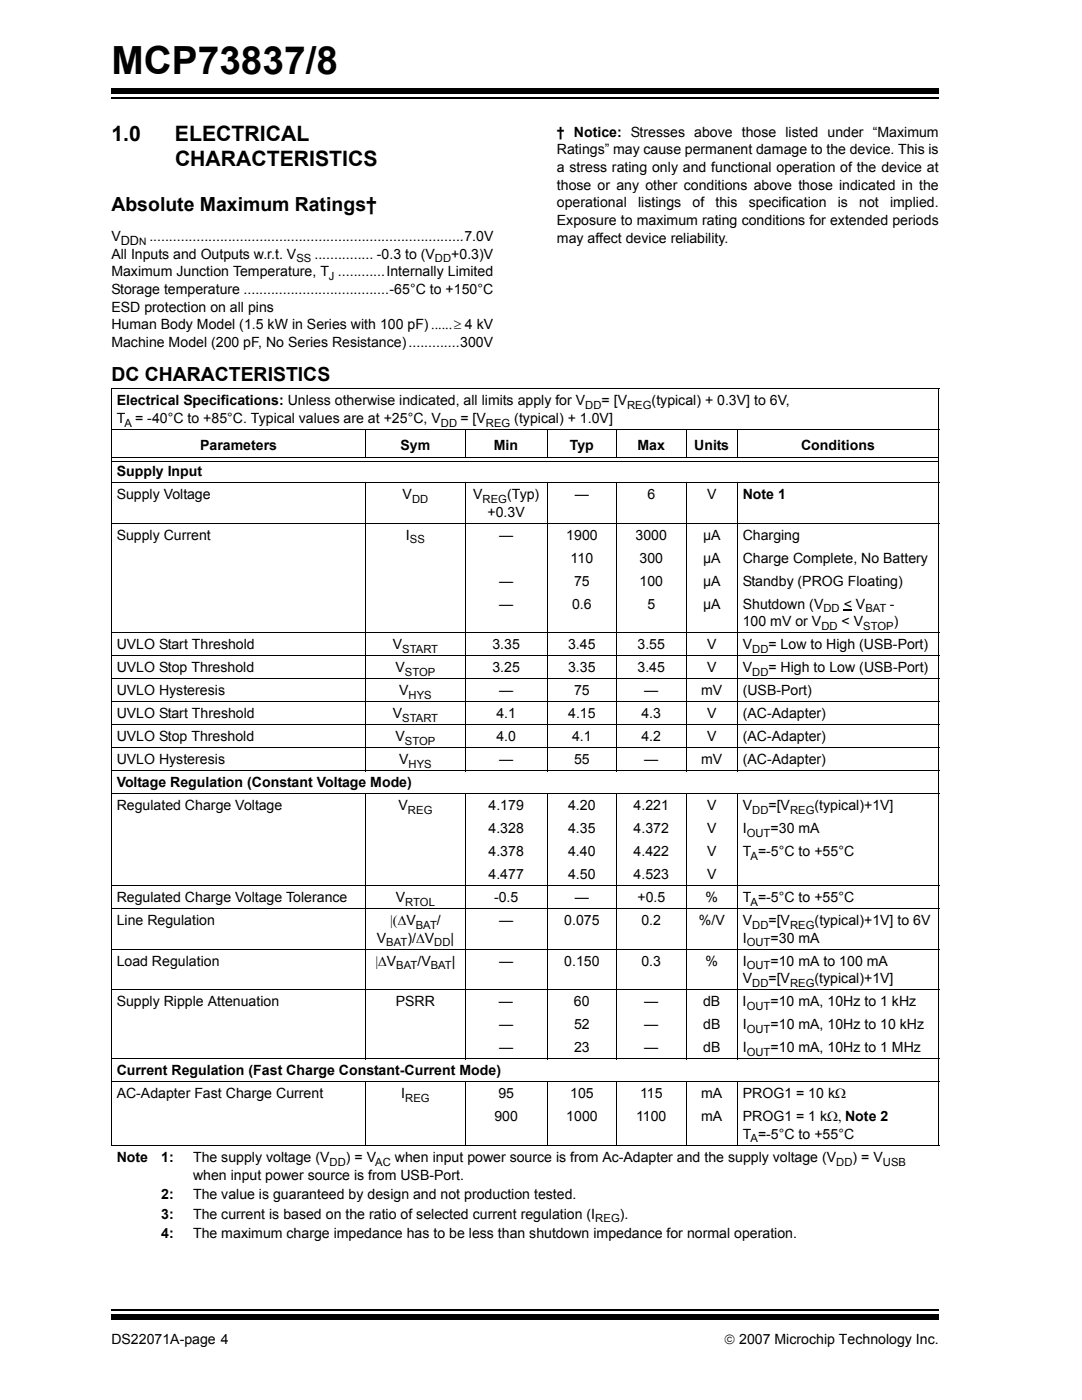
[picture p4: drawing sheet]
<svg xmlns="http://www.w3.org/2000/svg" width="216mm" height="279mm" viewBox="0 0 216 279" stroke-linecap="round" stroke-linejoin="round" font-family="sans-serif">
<defs><g id="words">
<text font-size="7.7" x="22.2" y="14.7">MCP73837/8</text>
<g font-size="4.2">
<text x="22.2" y="28.2">1.0</text>
<text x="34.9" y="28.2">ELECTRICAL</text>
<text x="34.9" y="33.1">CHARACTERISTICS</text>
</g>
<g font-size="3.9">
<text x="22.2" y="42.1">Absolute Maximum Ratings†</text>
<text x="22.2" y="76">DC CHARACTERISTICS</text>
</g>
<g font-size="2.8">
<text x="111.1" y="27.3">† Notice: Stresses above those listed under “Maximum</text>
<text x="111.1" y="30.8">Ratings” may cause permanent damage to the device. This is</text>
<text x="111.1" y="34.3">a stress rating only and functional operation of the device at</text>
<text x="111.1" y="41.4">operational</text>
<text x="111.1" y="37.9">those or any other conditions above those indicated in the</text>
<text x="127.3" y="41.4">listings</text>
<text x="138.2" y="41.4">of</text>
<text x="142.8" y="41.4">this</text>
<text x="149.4" y="41.4">specification</text>
<text x="167.2" y="41.4">is</text>
<text x="171.4" y="41.4">not</text>
<text x="177.6" y="41.4">implied.</text>
<text x="111.1" y="44.9">Exposure to maximum rating conditions for extended periods</text>
<text x="22.2" y="48.1">V</text>
<text x="22.2" y="51.6">All Inputs and Outputs w.r.t. V</text>
<text x="29.8" y="48.1">................................................................................7.0V</text>
<text x="62.7" y="51.6">............... -0.3 to (V</text>
<text x="90" y="51.6">+0.3)V</text>
<text x="111.1" y="48.4">may affect device reliability.</text>
<text x="22.2" y="58.7">Storage temperature .....................................-65°C to +150°C</text>
<text x="22.2" y="55.1">Maximum Junction Temperature, T ............Internally Limited</text>
<text x="22.2" y="62.2">ESD protection on all pins</text>
<text x="22.2" y="65.7">Human Body Model (1.5 kW in Series with 100 pF) ......≥ 4 kV</text>
<text x="22.2" y="69.3">Machine Model (200 pF, No Series Resistance).............300V</text>
<text x="23.3" y="80.9">Electrical Specifications: Unless otherwise indicated, all limits apply for V</text>
<text x="120" y="80.9">= [V</text>
<text x="130" y="80.9">(typical) + 0.3V] to 6V,</text>
<text x="23.3" y="84.4">T = -40°C to +85°C. Typical values are at +25°C, V</text>
<text x="39.9" y="89.7">Parameters</text>
<text x="79.9" y="89.7">Sym</text>
<text x="91.9" y="84.4">= [V</text>
<text x="98.5" y="89.7">Min</text>
<text x="102.6" y="84.4">(typical) + 1.0V]</text>
<text x="113.7" y="89.7">Typ</text>
<text x="127.2" y="89.7">Max</text>
<text x="138.5" y="89.7">Units</text>
<text x="159.8" y="89.7">Conditions</text>
<text x="23.3" y="95">Supply Input</text>
<text x="23.3" y="99.6">Supply Voltage</text>
<text x="80.3" y="99.6">V</text>
<text x="94.4" y="99.6">V</text>
<text x="101.2" y="99.6">(Typ)</text>
<text x="114.7" y="99.6">—</text>
<text x="129.2" y="99.6">6</text>
<text x="141.1" y="99.6">V</text>
<text x="148.2" y="99.6">Note 1</text>
<text x="23.3" y="107.7">Supply Current</text>
<text x="81" y="107.7">I</text>
<text x="97.3" y="103.1">+0.3V</text>
<text x="99.6" y="107.7">—</text>
<text x="113" y="107.7">1900</text>
<text x="126.8" y="107.7">3000</text>
<text x="140.3" y="107.7">µA</text>
<text x="148.2" y="107.7">Charging</text>
<text x="113.9" y="112.3">110</text>
<text x="127.6" y="112.3">300</text>
<text x="140.3" y="112.3">µA</text>
<text x="148.2" y="112.3">Charge Complete, No Battery</text>
<text x="99.6" y="116.9">—</text>
<text x="114.6" y="116.9">75</text>
<text x="127.6" y="116.9">100</text>
<text x="140.3" y="116.9">µA</text>
<text x="148.2" y="116.9">Standby (PROG Floating)</text>
<text x="99.6" y="121.5">—</text>
<text x="114.2" y="121.5">0.6</text>
<text x="129.2" y="121.5">5</text>
<text x="140.3" y="121.5">µA</text>
<text x="148.2" y="121.5">Shutdown (V</text>
<text x="148.2" y="125">100 mV or V</text>
<text x="167.9" y="125">&lt; V</text>
<text x="168.4" y="121.5">&lt; V</text>
<text x="177.5" y="121.5">-</text>
<text x="178.3" y="125">)</text>
<text x="23.3" y="129.6">UVLO Start Threshold</text>
<text x="78.4" y="129.6">V</text>
<text x="98.3" y="129.6">3.35</text>
<text x="113.4" y="129.6">3.45</text>
<text x="127.2" y="129.6">3.55</text>
<text x="141.1" y="129.6">V</text>
<text x="148.2" y="129.6">V</text>
<text x="153.4" y="129.6">= Low to High (USB-Port)</text>
<text x="23.3" y="134.2">UVLO Stop Threshold</text>
<text x="78.9" y="134.2">V</text>
<text x="98.3" y="134.2">3.25</text>
<text x="113.4" y="134.2">3.35</text>
<text x="127.2" y="134.2">3.45</text>
<text x="141.1" y="134.2">V</text>
<text x="148.2" y="134.2">V</text>
<text x="153.4" y="134.2">= High to Low (USB-Port)</text>
<text x="23.3" y="143.3">UVLO Start Threshold</text>
<text x="23.3" y="138.8">UVLO Hysteresis</text>
<text x="78.4" y="143.3">V</text>
<text x="79.7" y="138.8">V</text>
<text x="99" y="143.3">4.1</text>
<text x="99.6" y="138.8">—</text>
<text x="113.4" y="143.3">4.15</text>
<text x="114.6" y="138.8">75</text>
<text x="128" y="143.3">4.3</text>
<text x="128.5" y="138.8">—</text>
<text x="139.9" y="138.8">mV</text>
<text x="141.1" y="143.3">V</text>
<text x="148.2" y="138.8">(USB-Port)</text>
<text x="148.2" y="143.3">(AC-Adapter)</text>
<text x="23.3" y="147.9">UVLO Stop Threshold</text>
<text x="78.9" y="147.9">V</text>
<text x="99" y="147.9">4.0</text>
<text x="114.2" y="147.9">4.1</text>
<text x="128" y="147.9">4.2</text>
<text x="141.1" y="147.9">V</text>
<text x="148.2" y="147.9">(AC-Adapter)</text>
<text x="23.3" y="152.5">UVLO Hysteresis</text>
<text x="79.7" y="152.5">V</text>
<text x="99.6" y="152.5">—</text>
<text x="114.6" y="152.5">55</text>
<text x="128.5" y="152.5">—</text>
<text x="139.9" y="152.5">mV</text>
<text x="148.2" y="152.5">(AC-Adapter)</text>
<text x="23.3" y="157.1">Voltage Regulation (Constant Voltage Mode)</text>
<text x="23.3" y="161.7">Regulated Charge Voltage</text>
<text x="79.5" y="161.7">V</text>
<text x="97.5" y="161.7">4.179</text>
<text x="113.4" y="161.7">4.20</text>
<text x="126.4" y="161.7">4.221</text>
<text x="141.1" y="161.7">V</text>
<text x="148.2" y="161.7">V</text>
<text x="153.4" y="161.7">=[V</text>
<text x="162.5" y="161.7">(typical)+1V]</text>
<text x="97.5" y="166.3">4.328</text>
<text x="113.4" y="166.3">4.35</text>
<text x="126.4" y="166.3">4.372</text>
<text x="141.1" y="166.3">V</text>
<text x="148.2" y="166.3">I</text>
<text x="153.8" y="166.3">=30 mA</text>
<text x="97.5" y="170.9">4.378</text>
<text x="113.4" y="170.9">4.40</text>
<text x="126.4" y="170.9">4.422</text>
<text x="141.1" y="170.9">V</text>
<text x="148.2" y="170.9">T =-5°C to +55°C</text>
<text x="97.5" y="175.5">4.477</text>
<text x="113.4" y="175.5">4.50</text>
<text x="126.4" y="175.5">4.523</text>
<text x="141.1" y="175.5">V</text>
<text x="23.3" y="180">Regulated Charge Voltage Tolerance</text>
<text x="23.3" y="184.6">Line Regulation</text>
<text x="77.9" y="184.6">|(ΔV</text>
<text x="79" y="180">V</text>
<text x="87.2" y="184.6">/</text>
<text x="98.6" y="180">-0.5</text>
<text x="99.6" y="184.6">—</text>
<text x="112.6" y="184.6">0.075</text>
<text x="114.7" y="180">—</text>
<text x="127.2" y="180">+0.5</text>
<text x="128" y="184.6">0.2</text>
<text x="139.4" y="184.6">%/V</text>
<text x="140.8" y="180">%</text>
<text x="148.2" y="184.6">V</text>
<text x="148.2" y="180">T =-5°C to +55°C</text>
<text x="153.4" y="184.6">=[V</text>
<text x="162.5" y="184.6">(typical)+1V] to 6V</text>
<text x="75.2" y="188.2">V</text>
<text x="81.3" y="188.2">)/ΔV</text>
<text x="89.9" y="188.2">|</text>
<text x="148.2" y="188.2">I</text>
<text x="153.8" y="188.2">=30 mA</text>
<text x="23.3" y="192.7">Load Regulation</text>
<text x="74.9" y="192.7">|ΔV</text>
<text x="83.3" y="192.7">/V</text>
<text x="90.2" y="192.7">|</text>
<text x="99.6" y="192.7">—</text>
<text x="112.6" y="192.7">0.150</text>
<text x="128" y="192.7">0.3</text>
<text x="140.8" y="192.7">%</text>
<text x="148.2" y="192.7">I</text>
<text x="148.2" y="196.3">V</text>
<text x="153.4" y="196.3">=[V</text>
<text x="153.8" y="192.7">=10 mA to 100 mA</text>
<text x="162.5" y="196.3">(typical)+1V]</text>
<text x="23.3" y="200.9">Supply Ripple Attenuation</text>
<text x="79" y="200.9">PSRR</text>
<text x="99.6" y="200.9">—</text>
<text x="114.5" y="200.9">60</text>
<text x="128.5" y="200.9">—</text>
<text x="140.3" y="200.9">dB</text>
<text x="148.2" y="200.9">I</text>
<text x="153.8" y="200.9">=10 mA, 10Hz to 1 kHz</text>
<text x="99.6" y="205.4">—</text>
<text x="114.6" y="205.4">52</text>
<text x="128.5" y="205.4">—</text>
<text x="140.3" y="205.4">dB</text>
<text x="148.2" y="205.4">I</text>
<text x="153.8" y="205.4">=10 mA, 10Hz to 10 kHz</text>
<text x="23.3" y="214.6">Current Regulation (Fast Charge Constant-Current Mode)</text>
<text x="99.6" y="210">—</text>
<text x="114.6" y="210">23</text>
<text x="128.5" y="210">—</text>
<text x="140.3" y="210">dB</text>
<text x="148.2" y="210">I</text>
<text x="153.8" y="210">=10 mA, 10Hz to 1 MHz</text>
<text x="23.3" y="219.2">AC-Adapter Fast Charge Current</text>
<text x="80.1" y="219.2">I</text>
<text x="99.4" y="219.2">95</text>
<text x="113.8" y="219.2">105</text>
<text x="127.7" y="219.2">115</text>
<text x="139.9" y="219.2">mA</text>
<text x="148.2" y="219.2">PROG1 = 10 kΩ</text>
<text x="98.7" y="223.8">900</text>
<text x="113" y="223.8">1000</text>
<text x="126.9" y="223.8">1100</text>
<text x="139.9" y="223.8">mA</text>
<text x="148.2" y="227.3">T =-5°C to +55°C</text>
<text x="148.2" y="223.8">PROG1 = 1 kΩ, Note 2</text>
<text x="23.3" y="231.9">Note</text>
<text x="32.2" y="231.9">1:</text>
<text x="38.5" y="231.9">The supply voltage (V</text>
<text x="69" y="231.9">) = V</text>
<text x="78.8" y="231.9">when input power source is from Ac-Adapter and the supply voltage (V</text>
<text x="170.1" y="231.9">) = V</text>
<text x="32.2" y="239.3">2:</text>
<text x="38.5" y="235.4">when input power source is from USB-Port.</text>
<text x="38.5" y="239.3">The value is guaranteed by design and not production tested.</text>
<text x="32.2" y="243.2">3:</text>
<text x="38.5" y="243.2">The current is based on the ratio of selected current regulation (I</text>
<text x="123.7" y="243.2">).</text>
<text x="32.2" y="247.1">4:</text>
<text x="38.5" y="247.1">The maximum charge impedance has to be less than shutdown impedance for normal operation.</text>
<text x="22.2" y="268.1">DS22071A-page 4</text>
<text x="144.5" y="268.1">© 2007 Microchip Technology Inc.</text>
</g>
<text font-size="2.5" x="24.1" y="48.9">DD</text>
<g font-size="2.2">
<text x="59.1" y="52.3">SS</text>
<text x="86.8" y="52.3">DD</text>
<text x="65.6" y="55.9">J</text>
<text x="116.8" y="81.6">DD</text>
<text x="125.1" y="81.6">REG</text>
<text x="24.8" y="85.1">A</text>
<text x="88" y="85.1">DD</text>
<text x="97" y="85.1">REG</text>
<text x="82.2" y="100.3">DD</text>
<text x="96.3" y="100.3">REG</text>
<text x="81.8" y="108.4">SS</text>
<text x="163.9" y="125.7">DD</text>
<text x="164.3" y="122.2">DD</text>
<text x="172.2" y="125.7">STOP</text>
<text x="172.7" y="122.2">BAT</text>
<text x="80.3" y="130.3">START</text>
<text x="150.1" y="130.3">DD</text>
<text x="80.8" y="134.9">STOP</text>
<text x="150.1" y="134.9">DD</text>
<text x="81.5" y="139.5">HYS</text>
<text x="80.3" y="144.1">START</text>
<text x="80.8" y="148.6">STOP</text>
<text x="81.5" y="153.2">HYS</text>
<text x="81.4" y="162.4">REG</text>
<text x="149" y="167">OUT</text>
<text x="150.1" y="162.4">DD</text>
<text x="157.6" y="162.4">REG</text>
<text x="149.8" y="171.6">A</text>
<text x="80.9" y="180.7">RTOL</text>
<text x="83" y="185.3">BAT</text>
<text x="149.8" y="180.7">A</text>
<text x="150.1" y="185.3">DD</text>
<text x="157.6" y="185.3">REG</text>
<text x="77.1" y="188.8">BAT</text>
<text x="86.6" y="188.8">DD</text>
<text x="149" y="188.8">OUT</text>
<text x="79.1" y="193.4">BAT</text>
<text x="86" y="193.4">BAT</text>
<text x="149" y="193.4">OUT</text>
<text x="150.1" y="197">DD</text>
<text x="157.6" y="197">REG</text>
<text x="149" y="201.5">OUT</text>
<text x="149" y="206.1">OUT</text>
<text x="149" y="210.7">OUT</text>
<text x="80.9" y="219.9">REG</text>
<text x="65.8" y="232.6">DD</text>
<text x="74.9" y="232.6">AC</text>
<text x="149.8" y="228">A</text>
<text x="166.9" y="232.6">DD</text>
<text x="176.2" y="232.6">USB</text>
<text x="118.8" y="243.9">REG</text>
</g>
<text font-size="2" x="27.8" y="48.9">N</text>
</g></defs>
<path d="M22.2 19.6h165.1" fill="none" stroke="#000" stroke-width=".36"/>
<path d="M22.2 17.7h165.1v1h-165.1z" fill="#000"/>
<path d="M22.2 260.3h165.1v6h-165.1z" fill="#fff"/>
<path d="M22.2 261.4h165.1" fill="none" stroke="#000" stroke-width=".36"/>
<path d="M168.4 121.7h1.6v.2h-1.6zM22.2 262.4h165.1v1h-165.1z" fill="#000"/>
<g fill="none" stroke="#000" stroke-width=".2">
<path d="M22.1 77.6h165.3M22.2 77.7v150.8M187.3 77.7v150.8M22.1 85.7h165.3M22.1 96.3h165.3M22.3 91.3h164.9M22.3 92.2h164.9M73 85.6v5.6M73 96.2v57.7M92.8 85.6v5.6M92.8 96.2v57.7M109.2 85.6v5.6"/>
<path d="M109.2 96.2v57.7M123 85.6v5.6M123 96.2v57.7M136.9 85.6v5.6M136.9 96.2v57.7M147.2 85.6v5.6M147.2 96.2v57.7M22.1 104.4h165.3M22.1 126.3h165.3M22.1 130.9h165.3M22.1 135.5h165.3M22.1 140.1h165.3"/>
<path d="M22.1 144.6h165.3M22.1 149.2h165.3M22.1 153.8h165.3M22.1 158.4h165.3M73 158.3v53.1M92.8 158.3v53.1M109.2 158.3v53.1M123 158.3v53.1M136.9 158.3v53.1M147.2 158.3v53.1M22.1 176.7h165.3M22.1 181.3h165.3"/>
<path d="M22.1 189.4h165.3M22.1 197.5h165.3M22.1 211.3h165.3M22.1 215.9h165.3M73 215.8v12.9M92.8 215.8v12.9M109.2 215.8v12.9M123 215.8v12.9M136.9 215.8v12.9M147.2 215.8v12.9M22.1 228.6h165.3"/>
</g>
<use href="#words"/>
</svg>
